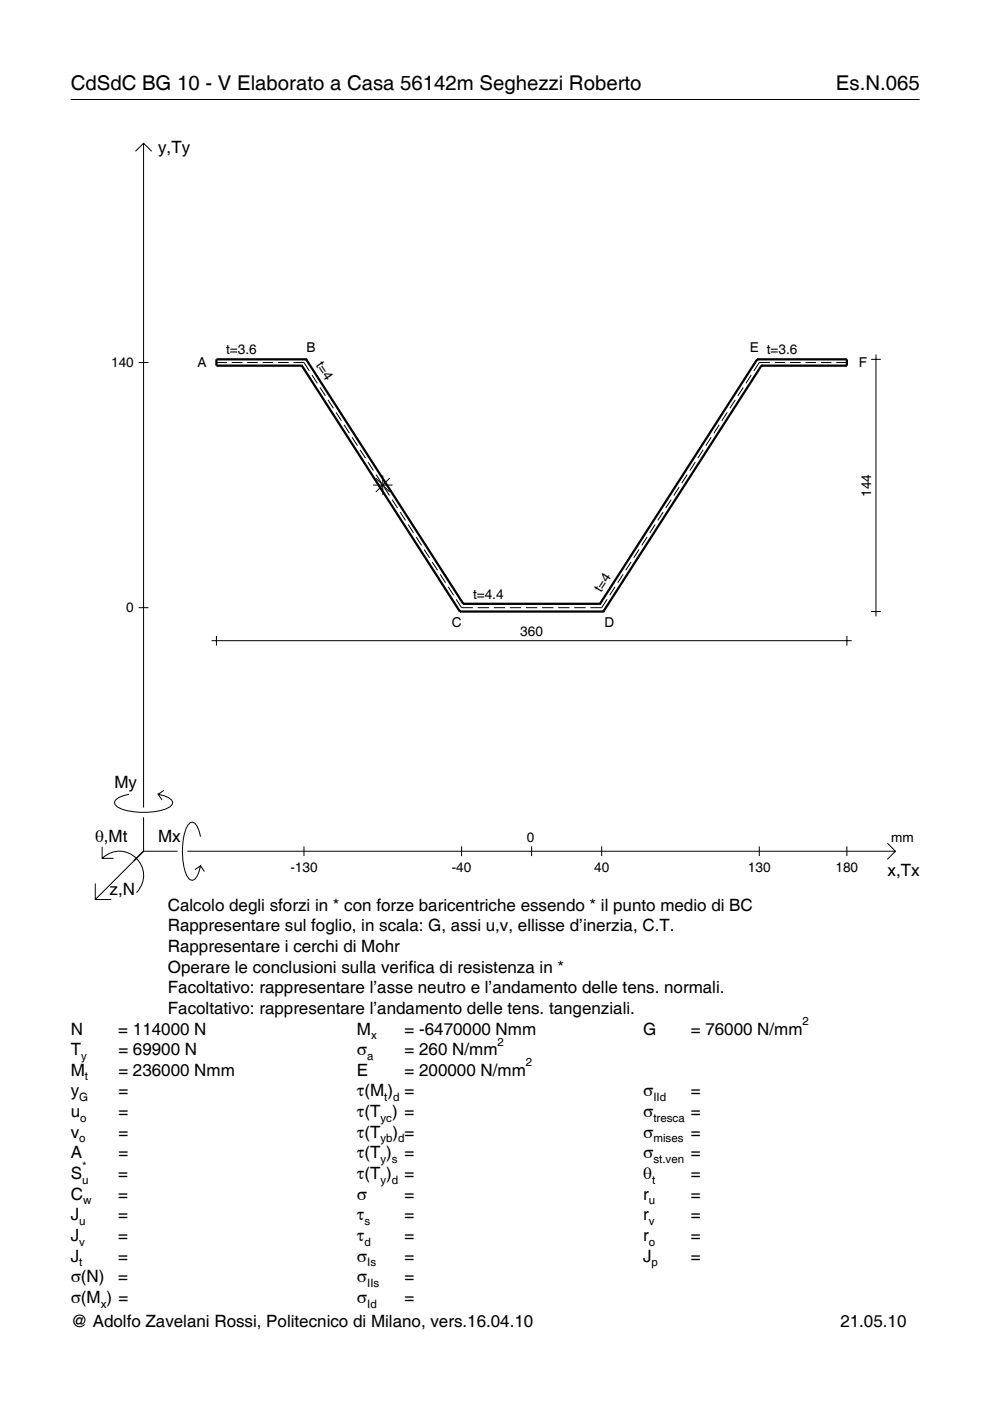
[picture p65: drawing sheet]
<svg xmlns="http://www.w3.org/2000/svg" width="210mm" height="297mm" viewBox="0 0 210 297" stroke-linecap="round" stroke-linejoin="round" font-family="sans-serif">
<defs><g id="words">
<g font-size="4.3">
<text x="15" y="19">CdSdC BG 10 - V Elaborato a Casa 56142m Seghezzi Roberto</text>
<text x="177.2" y="19">Es.N.065</text>
</g>
<g font-size="3.6">
<text x="33.5" y="32.4">y,Ty</text>
<text x="24.3" y="167.1">My</text>
<text x="20.1" y="178.4">θ,Mt</text>
<text x="33.5" y="178.4">Mx</text>
<text x="188.2" y="185.6">x,Tx</text>
<text x="23.2" y="189.7">z,N</text>
<text x="35.6" y="193.1">Calcolo degli sforzi in * con forze baricentriche essendo * il punto medio di BC</text>
<text x="35.6" y="197.5">Rappresentare sul foglio, in scala: G, assi u,v, ellisse d’inerzia, C.T.</text>
<text x="35.6" y="201.8">Rappresentare i cerchi di Mohr</text>
<text x="35.6" y="206.2">Operare le conclusioni sulla verifica di resistenza in *</text>
<text x="35.6" y="210.6">Facoltativo: rappresentare l’asse neutro e l’andamento delle tens. normali.</text>
<text x="35.6" y="215">Facoltativo: rappresentare l’andamento delle tens. tangenziali.</text>
<text x="15" y="219.3">N</text>
<text x="25.1" y="219.3">= 114000 N</text>
<text x="75.7" y="219.3">M</text>
<text x="85.8" y="219.3">= -6470000 Nmm</text>
<text x="136.4" y="219.3">G</text>
<text x="146.5" y="219.3">= 76000 N/mm</text>
<text x="15" y="223.7">T</text>
<text x="25.1" y="223.7">= 69900 N</text>
<text x="75.7" y="223.7">σ</text>
<text x="85.8" y="223.7">= 260 N/mm</text>
<text x="15" y="232.5">y</text>
<text x="15" y="228.1">M</text>
<text x="25.1" y="232.5">=</text>
<text x="25.1" y="228.1">= 236000 Nmm</text>
<text x="75.7" y="228.1">E</text>
<text x="75.7" y="232.5">τ(M ) =</text>
<text x="85.8" y="228.1">= 200000 N/mm</text>
<text x="136.4" y="232.5">σ</text>
<text x="146.5" y="232.5">=</text>
<text x="15" y="236.8">u</text>
<text x="25.1" y="236.8">=</text>
<text x="75.7" y="236.8">τ(T ) =</text>
<text x="136.4" y="236.8">σ</text>
<text x="146.5" y="236.8">=</text>
<text x="15" y="241.2">v</text>
<text x="15" y="245.6">A</text>
<text x="25.1" y="241.2">=</text>
<text x="25.1" y="245.6">=</text>
<text x="75.7" y="245.6">τ(T )</text>
<text x="75.7" y="241.2">τ(T</text>
<text x="83.3" y="241.2">) =</text>
<text x="85.8" y="245.6">=</text>
<text x="136.4" y="241.2">σ</text>
<text x="136.4" y="245.6">σ</text>
<text x="146.5" y="241.2">=</text>
<text x="146.5" y="245.6">=</text>
<text x="15" y="250">S</text>
<text x="25.1" y="250">=</text>
<text x="75.7" y="250">τ(T )</text>
<text x="85.8" y="250">=</text>
<text x="136.4" y="250">θ</text>
<text x="146.5" y="250">=</text>
<text x="15" y="254.3">C</text>
<text x="25.1" y="254.3">=</text>
<text x="75.7" y="254.3">σ</text>
<text x="85.8" y="254.3">=</text>
<text x="136.4" y="254.3">r</text>
<text x="146.5" y="254.3">=</text>
<text x="15" y="258.7">J</text>
<text x="15" y="263.1">J</text>
<text x="25.1" y="263.1">=</text>
<text x="25.1" y="258.7">=</text>
<text x="75.7" y="258.7">τ</text>
<text x="75.7" y="263.1">τ</text>
<text x="85.8" y="258.7">=</text>
<text x="85.8" y="263.1">=</text>
<text x="136.4" y="258.7">r</text>
<text x="136.4" y="263.1">r</text>
<text x="146.5" y="258.7">=</text>
<text x="146.5" y="263.1">=</text>
<text x="15" y="267.5">J</text>
<text x="25.1" y="267.5">=</text>
<text x="75.7" y="267.5">σ</text>
<text x="85.8" y="267.5">=</text>
<text x="136.4" y="267.5">J</text>
<text x="146.5" y="267.5">=</text>
<text x="15" y="271.8">σ(N)</text>
<text x="25.1" y="271.8">=</text>
<text x="75.7" y="271.8">σ</text>
<text x="85.8" y="271.8">=</text>
<text x="15" y="276.2">σ(M ) =</text>
<text x="15" y="281.4">@ Adolfo Zavelani Rossi, Politecnico di Milano, vers.16.04.10</text>
<text x="75.7" y="276.2">σ</text>
<text x="85.8" y="276.2">=</text>
<text x="178.2" y="281.4">21.05.10</text>
</g>
<g font-size="2.9">
<text x="23.6" y="77.9">140</text>
<text x="41.9" y="77.8">A</text>
<text x="47.9" y="75.2">t=3.6</text>
<text x="65" y="74.6">B</text>
<text x="66.9" y="77.4" transform="rotate(57 66.9 77.4)">t=4</text>
<text x="158.9" y="74.6">E t=3.6</text>
<text x="182.1" y="77.8">F</text>
<text x="184.7" y="105.3" transform="rotate(-90 184.7 105.3)">144</text>
<text x="127.5" y="125.7" transform="rotate(-57 127.5 125.7)">t=4</text>
<text x="26.8" y="129.8">0</text>
<text x="100.3" y="127">t=4.4</text>
<text x="95.8" y="132.9">C</text>
<text x="110.3" y="134.8">360</text>
<text x="128.1" y="132.9">D</text>
<text x="111.7" y="178.4">0</text>
<text x="189" y="178.4">mm</text>
<text x="61.6" y="184.9">-130</text>
<text x="95.8" y="184.9">-40</text>
<text x="126" y="184.9">40</text>
<text x="158.6" y="184.9">130</text>
<text x="177.2" y="184.9">180</text>
</g>
<g font-size="2.4">
<text x="78.7" y="220.3">x</text>
<text x="105.5" y="221.7">2</text>
<text x="170.2" y="217.3">2</text>
<text x="17.2" y="224.7">y</text>
<text x="77.9" y="224.7">a</text>
<text x="111.5" y="226.1">2</text>
<text x="16.8" y="233.5">G</text>
<text x="18" y="229.1">t</text>
<text x="81.5" y="233.5">t d</text>
<text x="138.5" y="233.5">IId</text>
<text x="17" y="237.8">o</text>
<text x="80.7" y="237.8">yc</text>
<text x="138.5" y="237.8">tresca</text>
<text x="16.8" y="242.2">o</text>
<text x="80.7" y="242.2">yb d</text>
<text x="138.5" y="242.2">mises</text>
<text x="17.4" y="251">u</text>
<text x="17.4" y="248">*</text>
<text x="80.7" y="246.6">y s</text>
<text x="80.7" y="251">y d</text>
<text x="138.2" y="251">t</text>
<text x="138.5" y="246.6">st.ven</text>
<text x="17.6" y="255.3">w</text>
<text x="137.6" y="255.3">u</text>
<text x="16.8" y="259.7">u</text>
<text x="77.3" y="259.7">s</text>
<text x="137.6" y="259.7">v</text>
<text x="16.8" y="268.5">t</text>
<text x="16.8" y="264.1">v</text>
<text x="77.3" y="264.1">d</text>
<text x="77.9" y="268.5">Is</text>
<text x="137.6" y="264.1">o</text>
<text x="138.2" y="268.5">p</text>
<text x="77.9" y="272.8">IIs</text>
<text x="21.4" y="277.2">x</text>
<text x="77.9" y="277.2">Id</text>
</g>
</g></defs>
<g fill="none" stroke="#000" stroke-width=".21">
<path d="M15 21.1h180M28.7 32.1l1.7-1.7 1.8 1.7M30.4 30.4v140.8M29.4 76.9h2.1M45.9 76.9h2.2M49.1 76.9h2.3M52.4 76.9h2.2M55.7 76.9h2.2M58.9 76.9h2.3M62.2 76.9h2.2l1.2 1.7M66.1 79.5l1.2 1.8M159.3 79.5l-1.2 1.8"/>
<path d="M163.2 76.9h-2.2l-1.2 1.7M164.3 76.9h2.2M167.5 76.9h2.3M170.8 76.9h2.2M174 76.9h2.3M177.3 76.9h2.3M184.7 76.2h2.1M185.7 75.2v55.5M67.8 82.1l1.2 1.8M69.5 84.8l1.2 1.8M71.2 87.4l1.2 1.8M72.9 90.1l1.2 1.7"/>
<path d="M74.6 92.7l1.2 1.8M76.3 95.4l1.2 1.7M78 98l1.2 1.8M147.4 98l-1.1 1.8M149.1 95.4l-1.1 1.7M150.8 92.7l-1.1 1.8M152.5 90.1l-1.1 1.7M154.2 87.4l-1.2 1.8M155.9 84.8l-1.2 1.8M157.6 82.1l-1.2 1.8M79.1 102.8h4.1M79.7 101.4l2.9 2.9"/>
<path d="M79.7 100.6l1.2 1.8M81.2 100.8v4.1M81.4 103.3l1.2 1.8M82.6 101.4l-2.9 2.9M83.1 105.9l1.2 1.8M84.8 108.6l1.2 1.7M86.5 111.2l1.2 1.8M88.2 113.8l1.2 1.8M89.9 116.5l1.2 1.8M91.6 119.1l1.2 1.8M133.8 119.1l-1.1 1.8M135.5 116.5l-1.1 1.8"/>
<path d="M137.2 113.8l-1.1 1.8M138.9 111.2l-1.1 1.8M140.6 108.6l-1.1 1.7M142.3 105.9l-1.1 1.8M144 103.3l-1.1 1.8M145.7 100.6l-1.1 1.8M29.4 128.8h2.1M44.9 135.8h135.7M45.9 134.8v2.1M93.3 121.8l1.2 1.8M95 124.4l1.2 1.8M96.7 127.1l1.2 1.7h2.3"/>
<path d="M101.3 128.8h2.4M104.7 128.8h2.4M108.1 128.8h2.4M111.5 128.8h2.4M114.9 128.8h2.4M118.4 128.8h2.3M121.8 128.8h2.4M128.7 127.1l-1.1 1.7h-2.4M130.4 124.4l-1.1 1.8M132.1 121.8l-1.1 1.8M179.6 134.8v2.1M184.7 129.7h2.1"/>
<path d="M21.7 179.6v2.4h2.4M27.3 168.4a3.6 3.6 0 0 0-3 1.7l.1 .5a5.6 5.6 0 0 0 3.8 1.5 13.4 13.4 0 0 0 7.8-1l.5-.5 .1-.5a3.6 3.6 0 0 0-3.1-1.7l.8 1.2M30.4 173.3v7.2M34.7 167.6l-1.2 .8M42.5 177.4a3.6 3.6 0 0 0-1.7-3.1l-.5 .1a5.7 5.7 0 0 0-1.5 3.8 13.9 13.9 0 0 0 1.1 7.9l.4 .4 .5 .1a3.6 3.6 0 0 0 1.7-3l-1.2 .8M64.4 179.4v2.1M97.9 179.4v2.1M112.7 179.4v2.1M127.6 179.4v2.1M161 179.4v2.1M179.6 179.4v2.1M188.1 178.8l1.7 1.7-1.7 1.7"/>
<path d="M20.2 187.3v3.4h3.4M21.7 182a5.1 5.1 0 0 1 7.2 0 5.1 5.1 0 0 1 0 7.3M30.4 180.5l-10.2 10.2M30.4 180.5h7.2M39.7 180.5h150.1M42.5 183.6l.8 1.2"/>
</g>
<g fill="none" stroke="#000" stroke-width=".48">
<path d="M64 77.5h.1M64 77.5l33.5 52.2M64.9 76.2h.1M64.9 76.2h-19v1.3h18.1M64.9 76.2l33.3 51.8M160.5 76.2h.1M160.5 76.2h19.1v1.3h-18.2M160.5 76.2l-33.3 51.8M161.4 77.5h.1M161.4 77.5l-33.5 52.2M97.5 129.7h.1M97.5 129.7h30.4"/>
<path d="M98.2 128h.1M98.2 128h29M127.2 128h.1M127.9 129.7h.1"/>
</g>
<use href="#words"/>
</svg>
